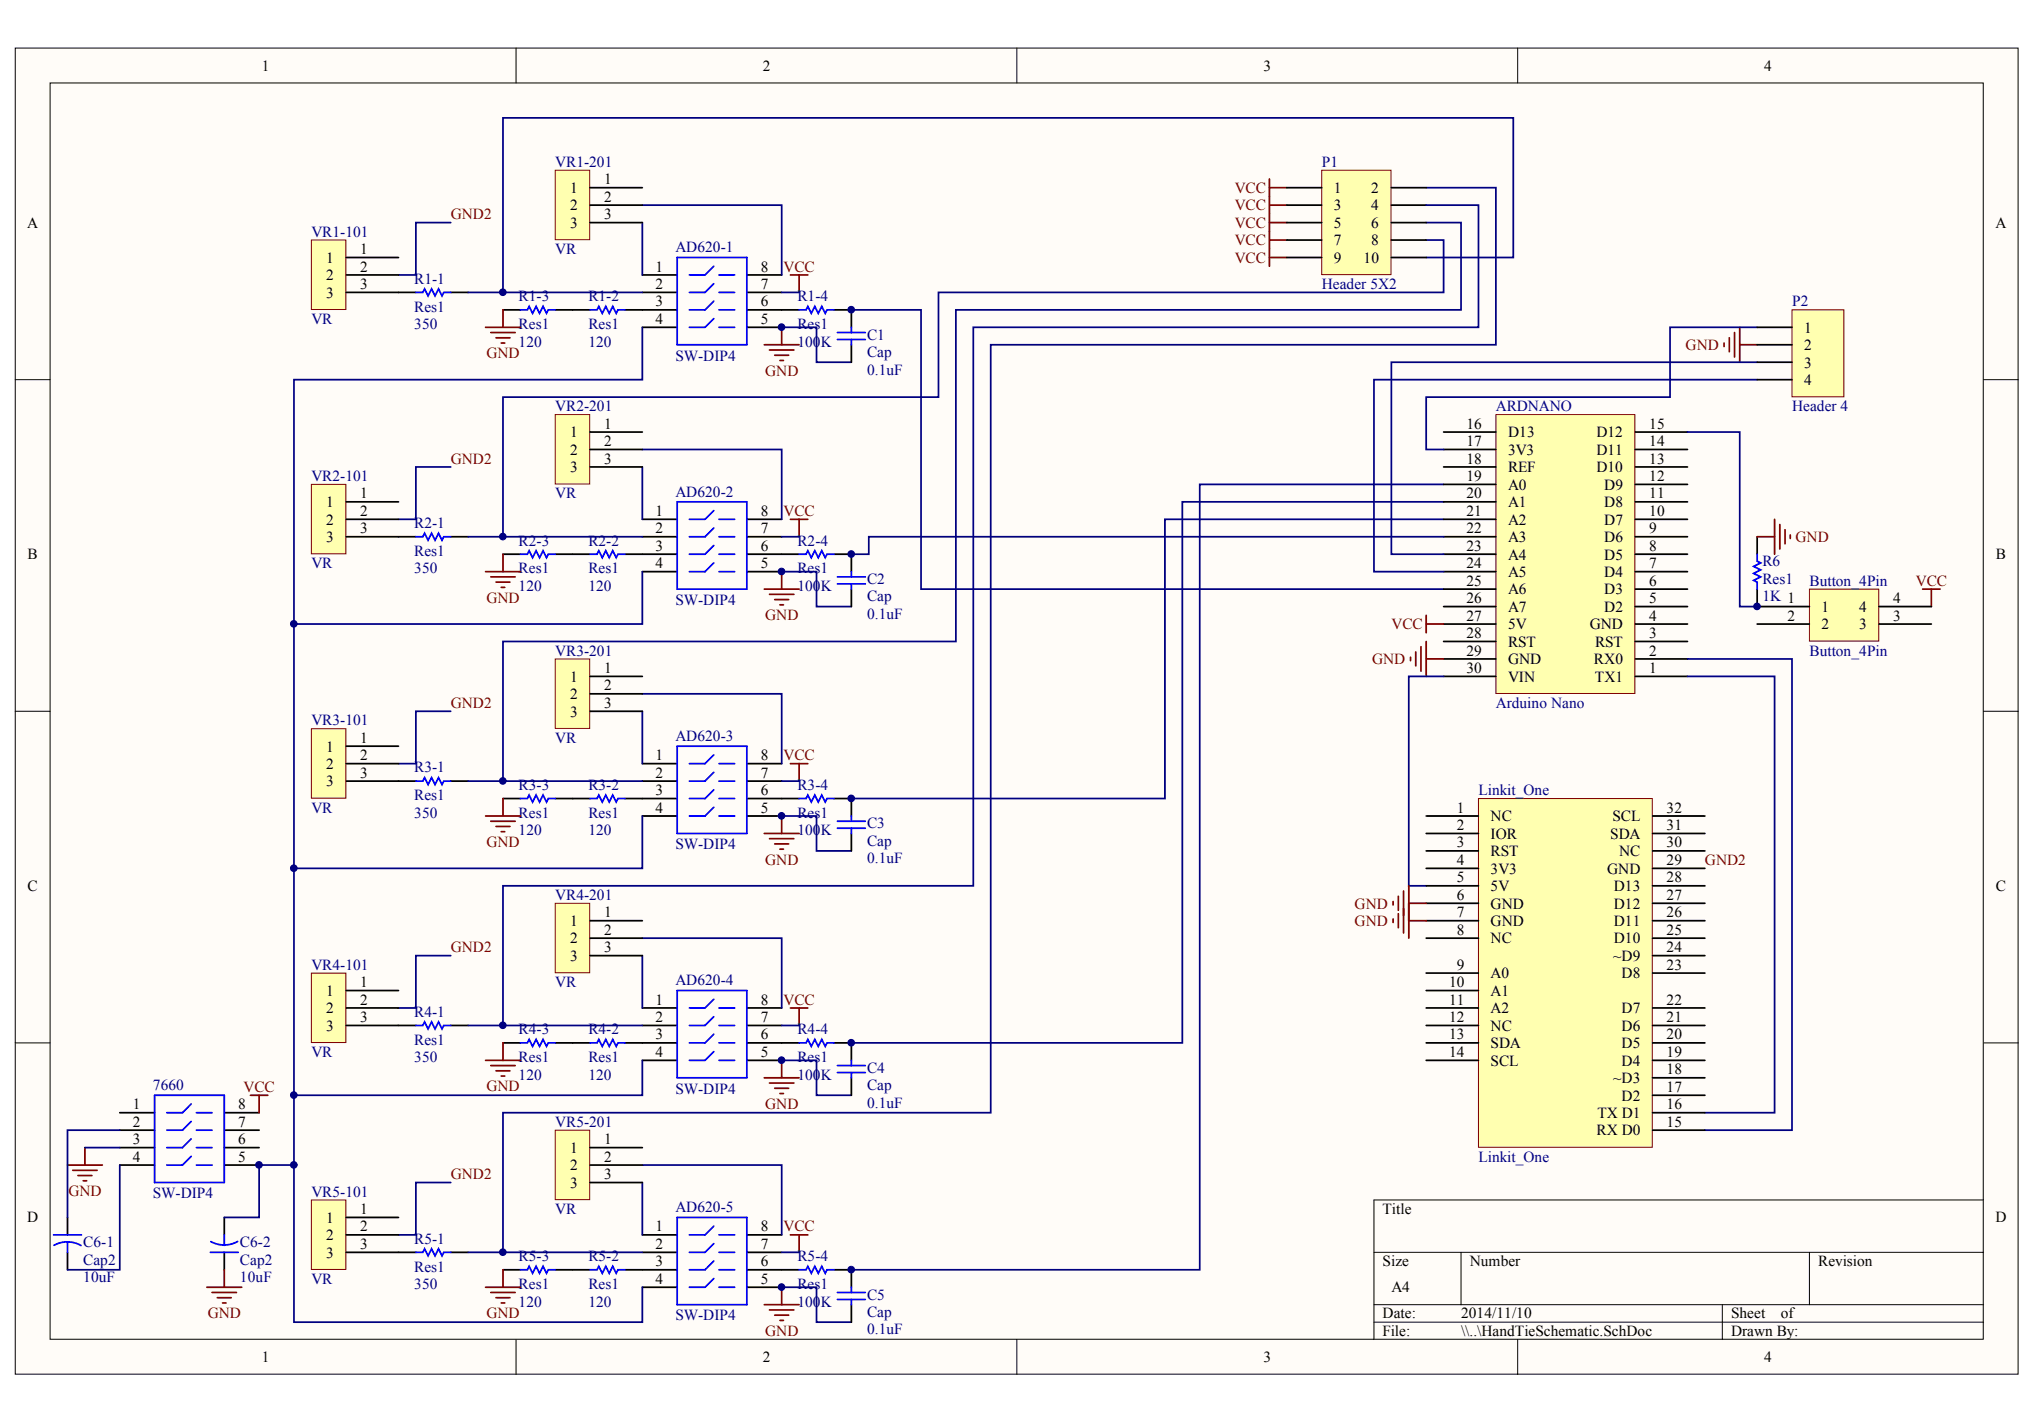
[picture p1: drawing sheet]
<svg xmlns="http://www.w3.org/2000/svg" width="288mm" height="201mm" viewBox="0 0 288 201" stroke-linecap="round" stroke-linejoin="round" font-family="sans-serif">
<defs><g id="words">
<g font-size="2.2">
<text x="37" y="10">1</text>
<text x="107.6" y="10">2</text>
<text x="178.3" y="10">3</text>
<text x="249" y="10">4</text>
<text x="80.4" y="27.2">1</text>
<text x="80.4" y="29.7">2</text>
<text x="85.2" y="26">1</text>
<text x="85.2" y="28.5">2</text>
<text x="188.2" y="27.2">1</text>
<text x="188.2" y="29.7">3</text>
<text x="193.5" y="27.2">2</text>
<text x="193.5" y="29.7">4</text>
<text x="3.8" y="32.1">A</text>
<text x="50.8" y="35.9">1</text>
<text x="80.4" y="32.2">3</text>
<text x="85.2" y="30.9">3</text>
<text x="188.2" y="32.2">5</text>
<text x="188.2" y="34.6">7</text>
<text x="193.5" y="32.2">6</text>
<text x="193.5" y="34.6">8</text>
<text x="281.6" y="32.1">A</text>
<text x="46" y="37.1">1</text>
<text x="46" y="39.5">2</text>
<text x="50.8" y="38.3">2</text>
<text x="50.8" y="40.8">3</text>
<text x="92.5" y="38.3">1</text>
<text x="92.5" y="40.8">2</text>
<text x="107.4" y="40.8">7</text>
<text x="107.4" y="38.3">8</text>
<text x="188.2" y="37.1">9</text>
<text x="192.4" y="37.1">10</text>
<text x="46" y="42">3</text>
<text x="92.5" y="43.2">3</text>
<text x="92.5" y="45.7">4</text>
<text x="107.4" y="45.7">5</text>
<text x="107.4" y="43.2">6</text>
<text x="254.6" y="46.9">1</text>
<text x="254.6" y="49.4">2</text>
<text x="254.6" y="51.9">3</text>
<text x="254.6" y="54.3">4</text>
<text x="80.4" y="61.7">1</text>
<text x="80.4" y="64.2">2</text>
<text x="85.2" y="60.5">1</text>
<text x="85.2" y="62.9">2</text>
<text x="85.2" y="65.4">3</text>
<text x="206.9" y="60.5">16</text>
<text x="206.9" y="62.9">17</text>
<text x="206.9" y="65.4">18</text>
<text x="212.8" y="61.7">D13</text>
<text x="212.8" y="64.2">3V3</text>
<text x="225.3" y="64.2">D11</text>
<text x="225.3" y="61.7">D12</text>
<text x="232.7" y="65.4">13</text>
<text x="232.7" y="62.9">14</text>
<text x="232.7" y="60.5">15</text>
<text x="46" y="71.6">1</text>
<text x="50.8" y="70.3">1</text>
<text x="80.4" y="66.6">3</text>
<text x="206.9" y="67.9">19</text>
<text x="206.9" y="70.3">20</text>
<text x="212.8" y="66.6">REF</text>
<text x="212.8" y="69.1">A0</text>
<text x="212.8" y="71.6">A1</text>
<text x="225.3" y="66.6">D10</text>
<text x="226.4" y="71.6">D8</text>
<text x="226.4" y="69.1">D9</text>
<text x="232.7" y="70.3">11</text>
<text x="232.7" y="67.9">12</text>
<text x="46" y="74">2</text>
<text x="46" y="76.5">3</text>
<text x="50.8" y="72.8">2</text>
<text x="50.8" y="75.3">3</text>
<text x="92.5" y="72.8">1</text>
<text x="92.5" y="75.3">2</text>
<text x="92.5" y="77.7">3</text>
<text x="107.4" y="77.7">6</text>
<text x="107.4" y="75.3">7</text>
<text x="107.4" y="72.8">8</text>
<text x="206.9" y="72.8">21</text>
<text x="206.9" y="75.3">22</text>
<text x="206.9" y="77.7">23</text>
<text x="212.8" y="74">A2</text>
<text x="212.8" y="76.5">A3</text>
<text x="226.4" y="76.5">D6</text>
<text x="226.4" y="74">D7</text>
<text x="232.7" y="77.7">8</text>
<text x="232.7" y="75.3">9</text>
<text x="232.7" y="72.8">10</text>
<text x="3.9" y="78.9">B</text>
<text x="92.5" y="80.2">4</text>
<text x="107.4" y="80.2">5</text>
<text x="206.9" y="80.2">24</text>
<text x="206.9" y="82.6">25</text>
<text x="212.8" y="79">A4</text>
<text x="212.8" y="81.4">A5</text>
<text x="212.8" y="83.9">A6</text>
<text x="226.4" y="83.9">D3</text>
<text x="226.4" y="81.4">D4</text>
<text x="226.4" y="79">D5</text>
<text x="232.7" y="82.6">6</text>
<text x="232.7" y="80.2">7</text>
<text x="281.7" y="78.9">B</text>
<text x="206.9" y="85.1">26</text>
<text x="206.9" y="87.6">27</text>
<text x="212.8" y="86.3">A7</text>
<text x="212.8" y="88.8">5V</text>
<text x="224.3" y="88.8">GND</text>
<text x="226.4" y="86.3">D2</text>
<text x="232.7" y="87.6">4</text>
<text x="232.7" y="85.1">5</text>
<text x="252.3" y="87.6">2</text>
<text x="257" y="86.3">1</text>
<text x="257" y="88.8">2</text>
<text x="262.3" y="88.8">3</text>
<text x="262.3" y="86.3">4</text>
<text x="267.1" y="87.6">3</text>
<text x="267.1" y="85.1">4</text>
<text x="85.2" y="95">1</text>
<text x="206.9" y="90">28</text>
<text x="206.9" y="92.5">29</text>
<text x="206.9" y="95">30</text>
<text x="212.8" y="91.3">RST</text>
<text x="212.8" y="93.7">GND</text>
<text x="224.9" y="93.7">RX0</text>
<text x="225.1" y="91.3">RST</text>
<text x="232.7" y="95">1</text>
<text x="232.7" y="92.5">2</text>
<text x="232.7" y="90">3</text>
<text x="80.4" y="96.2">1</text>
<text x="80.4" y="98.7">2</text>
<text x="80.4" y="101.1">3</text>
<text x="85.2" y="97.4">2</text>
<text x="85.2" y="99.9">3</text>
<text x="212.8" y="96.2">VIN</text>
<text x="225.1" y="96.2">TX1</text>
<text x="46" y="106">1</text>
<text x="50.8" y="104.8">1</text>
<text x="50.8" y="107.3">2</text>
<text x="92.5" y="107.3">1</text>
<text x="107.4" y="107.3">8</text>
<text x="46" y="108.5">2</text>
<text x="46" y="111">3</text>
<text x="50.8" y="109.7">3</text>
<text x="92.5" y="109.7">2</text>
<text x="92.5" y="112.2">3</text>
<text x="107.4" y="112.2">6</text>
<text x="107.4" y="109.7">7</text>
<text x="92.5" y="114.7">4</text>
<text x="107.4" y="114.7">5</text>
<text x="205.6" y="114.7">1</text>
<text x="205.6" y="117.1">2</text>
<text x="205.6" y="119.6">3</text>
<text x="210.3" y="115.9">NC</text>
<text x="210.3" y="118.4">IOR</text>
<text x="227.2" y="118.4">SDA</text>
<text x="227.6" y="115.9">SCL</text>
<text x="235.2" y="119.6">30</text>
<text x="235.2" y="117.1">31</text>
<text x="235.2" y="114.7">32</text>
<text x="3.9" y="125.7">C</text>
<text x="205.6" y="122.1">4</text>
<text x="205.6" y="124.5">5</text>
<text x="210.3" y="120.8">RST</text>
<text x="210.3" y="123.3">3V3</text>
<text x="210.3" y="125.7">5V</text>
<text x="226.8" y="123.3">GND</text>
<text x="227.7" y="125.7">D13</text>
<text x="228.5" y="120.8">NC</text>
<text x="235.2" y="124.5">28</text>
<text x="235.2" y="122.1">29</text>
<text x="281.7" y="125.7">C</text>
<text x="80.4" y="130.7">1</text>
<text x="85.2" y="129.4">1</text>
<text x="85.2" y="131.9">2</text>
<text x="205.6" y="127">6</text>
<text x="205.6" y="129.4">7</text>
<text x="205.6" y="131.9">8</text>
<text x="210.3" y="128.2">GND</text>
<text x="210.3" y="130.7">GND</text>
<text x="227.7" y="130.7">D11</text>
<text x="227.7" y="128.2">D12</text>
<text x="235.2" y="131.9">25</text>
<text x="235.2" y="129.4">26</text>
<text x="235.2" y="127">27</text>
<text x="80.4" y="133.1">2</text>
<text x="80.4" y="135.6">3</text>
<text x="85.2" y="134.4">3</text>
<text x="205.6" y="136.8">9</text>
<text x="210.3" y="133.1">NC</text>
<text x="227.7" y="135.6">~D9</text>
<text x="227.7" y="133.1">D10</text>
<text x="235.2" y="136.8">23</text>
<text x="235.2" y="134.4">24</text>
<text x="46" y="140.5">1</text>
<text x="46" y="143">2</text>
<text x="50.8" y="139.3">1</text>
<text x="50.8" y="141.8">2</text>
<text x="92.5" y="141.8">1</text>
<text x="107.4" y="141.8">8</text>
<text x="204.5" y="139.3">10</text>
<text x="204.5" y="141.8">11</text>
<text x="210.3" y="138.1">A0</text>
<text x="210.3" y="140.5">A1</text>
<text x="210.3" y="143">A2</text>
<text x="228.8" y="143">D7</text>
<text x="228.8" y="138.1">D8</text>
<text x="235.2" y="141.8">22</text>
<text x="46" y="145.5">3</text>
<text x="50.8" y="144.2">3</text>
<text x="92.5" y="144.2">2</text>
<text x="92.5" y="146.7">3</text>
<text x="92.5" y="149.1">4</text>
<text x="107.4" y="149.1">5</text>
<text x="107.4" y="146.7">6</text>
<text x="107.4" y="144.2">7</text>
<text x="204.5" y="144.2">12</text>
<text x="204.5" y="146.7">13</text>
<text x="204.5" y="149.1">14</text>
<text x="210.3" y="145.5">NC</text>
<text x="210.3" y="147.9">SDA</text>
<text x="228.8" y="147.9">D5</text>
<text x="228.8" y="145.5">D6</text>
<text x="235.2" y="149.1">19</text>
<text x="235.2" y="146.7">20</text>
<text x="235.2" y="144.2">21</text>
<text x="210.3" y="150.4">SCL</text>
<text x="227.7" y="152.8">~D3</text>
<text x="228.8" y="155.3">D2</text>
<text x="228.8" y="150.4">D4</text>
<text x="235.2" y="154.1">17</text>
<text x="235.2" y="151.6">18</text>
<text x="18.7" y="156.5">1</text>
<text x="18.7" y="159">2</text>
<text x="18.7" y="161.5">3</text>
<text x="33.6" y="161.5">6</text>
<text x="33.6" y="159">7</text>
<text x="33.6" y="156.5">8</text>
<text x="85.2" y="161.5">1</text>
<text x="225.3" y="160.2">RX D0</text>
<text x="225.4" y="157.8">TX D1</text>
<text x="235.2" y="159">15</text>
<text x="235.2" y="156.5">16</text>
<text x="18.7" y="163.9">4</text>
<text x="33.6" y="163.9">5</text>
<text x="80.4" y="162.7">1</text>
<text x="80.4" y="165.2">2</text>
<text x="80.4" y="167.6">3</text>
<text x="85.2" y="163.9">2</text>
<text x="85.2" y="166.4">3</text>
<text x="3.8" y="172.5">D</text>
<text x="46" y="172.5">1</text>
<text x="50.8" y="171.3">1</text>
<text x="50.8" y="173.8">2</text>
<text x="92.5" y="173.8">1</text>
<text x="107.4" y="173.8">8</text>
<text x="195.1" y="171.3">Title</text>
<text x="281.6" y="172.5">D</text>
<text x="46" y="175">2</text>
<text x="46" y="177.5">3</text>
<text x="50.8" y="176.2">3</text>
<text x="92.5" y="176.2">2</text>
<text x="92.5" y="178.7">3</text>
<text x="107.4" y="178.7">6</text>
<text x="107.4" y="176.2">7</text>
<text x="195.1" y="178.6">Size</text>
<text x="207.4" y="178.6">Number</text>
<text x="256.6" y="178.6">Revision</text>
<text x="92.5" y="181.2">4</text>
<text x="107.4" y="181.2">5</text>
<text x="196.3" y="182.3">A4</text>
<text x="195.1" y="186">Date:</text>
<text x="195.1" y="188.5">File:</text>
<text x="206.2" y="186">2014/11/10</text>
<text x="206.2" y="188.5">\\..\HandTieSchematic.SchDoc</text>
<text x="244.3" y="186">Sheet</text>
<text x="244.3" y="188.5">Drawn By:</text>
<text x="251.3" y="186">of</text>
<text x="37" y="192.2">1</text>
<text x="107.6" y="192.2">2</text>
<text x="178.3" y="192.2">3</text>
<text x="249" y="192.2">4</text>
</g>
<g font-size="2.2" fill="#000080">
<text x="78.4" y="23.5">VR1-201</text>
<text x="186.5" y="23.5">P1</text>
<text x="43.9" y="33.4">VR1-101</text>
<text x="78.4" y="35.9">VR</text>
<text x="95.3" y="35.6">AD620-1</text>
<text x="58.4" y="40">R1-1</text>
<text x="186.5" y="40.8">Header 5X2</text>
<text x="43.9" y="45.7">VR</text>
<text x="58.4" y="46.4">350</text>
<text x="58.4" y="44">Res1</text>
<text x="73.2" y="42.5">R1-3</text>
<text x="73.2" y="46.4">Res1</text>
<text x="83" y="42.5">R1-2</text>
<text x="83" y="46.4">Res1</text>
<text x="112.5" y="42.5">R1-4</text>
<text x="112.5" y="46.4">Res1</text>
<text x="122.3" y="47.9">C1</text>
<text x="252.9" y="43.2">P2</text>
<text x="73.2" y="48.9">120</text>
<text x="83" y="48.9">120</text>
<text x="95.3" y="50.9">SW-DIP4</text>
<text x="112.5" y="48.9">100</text>
<text x="115.8" y="48.9">K</text>
<text x="122.3" y="52.8">0.1uF</text>
<text x="122.3" y="50.4">Cap</text>
<text x="78.4" y="58">VR2-201</text>
<text x="211.1" y="58">ARDNANO</text>
<text x="252.9" y="58">Header 4</text>
<text x="43.9" y="67.9">VR2-101</text>
<text x="78.4" y="70.3">VR</text>
<text x="95.3" y="70.1">AD620-2</text>
<text x="58.4" y="74.5">R2-1</text>
<text x="73.2" y="77">R2-3</text>
<text x="83" y="77">R2-2</text>
<text x="112.5" y="77">R2-4</text>
<text x="43.9" y="80.2">VR</text>
<text x="58.4" y="80.9">350</text>
<text x="58.4" y="78.5">Res1</text>
<text x="73.2" y="83.4">120</text>
<text x="73.2" y="80.9">Res1</text>
<text x="83" y="83.4">120</text>
<text x="83" y="80.9">Res1</text>
<text x="112.5" y="83.4">100</text>
<text x="112.5" y="80.9">Res1</text>
<text x="115.8" y="83.4">K</text>
<text x="122.3" y="82.4">C2</text>
<text x="248.7" y="79.9">R6</text>
<text x="248.7" y="82.4">Res1</text>
<text x="255.3" y="82.6">Button_4Pin</text>
<text x="95.3" y="85.4">SW-DIP4</text>
<text x="122.3" y="87.3">0.1uF</text>
<text x="122.3" y="84.9">Cap</text>
<text x="248.7" y="84.9">1K 1</text>
<text x="78.4" y="92.5">VR3-201</text>
<text x="255.3" y="92.5">Button_4Pin</text>
<text x="211.1" y="99.9">Arduino Nano</text>
<text x="43.9" y="102.4">VR3-101</text>
<text x="78.4" y="104.8">VR</text>
<text x="95.3" y="104.6">AD620-3</text>
<text x="58.4" y="109">R3-1</text>
<text x="58.4" y="112.9">Res1</text>
<text x="73.2" y="111.5">R3-3</text>
<text x="83" y="111.5">R3-2</text>
<text x="112.5" y="111.5">R3-4</text>
<text x="208.6" y="112.2">Linkit_One</text>
<text x="43.9" y="114.7">VR</text>
<text x="58.4" y="115.4">350</text>
<text x="73.2" y="117.9">120</text>
<text x="73.2" y="115.4">Res1</text>
<text x="83" y="117.9">120</text>
<text x="83" y="115.4">Res1</text>
<text x="95.3" y="119.8">SW-DIP4</text>
<text x="112.5" y="117.9">100</text>
<text x="112.5" y="115.4">Res1</text>
<text x="115.8" y="117.9">K</text>
<text x="122.3" y="116.9">C3</text>
<text x="122.3" y="119.3">Cap</text>
<text x="122.3" y="121.8">0.1uF</text>
<text x="78.4" y="127">VR4-201</text>
<text x="43.9" y="136.8">VR4-101</text>
<text x="58.4" y="143.5">R4-1</text>
<text x="78.4" y="139.3">VR</text>
<text x="95.3" y="139">AD620-4</text>
<text x="43.9" y="149.1">VR</text>
<text x="58.4" y="149.9">350</text>
<text x="58.4" y="147.4">Res1</text>
<text x="73.2" y="145.9">R4-3</text>
<text x="73.2" y="149.9">Res1</text>
<text x="83" y="145.9">R4-2</text>
<text x="83" y="149.9">Res1</text>
<text x="112.5" y="145.9">R4-4</text>
<text x="112.5" y="149.9">Res1</text>
<text x="21.6" y="153.8">7660</text>
<text x="73.2" y="152.3">120</text>
<text x="83" y="152.3">120</text>
<text x="95.3" y="154.3">SW-DIP4</text>
<text x="112.5" y="152.3">100</text>
<text x="115.8" y="152.3">K</text>
<text x="122.3" y="151.4">C4</text>
<text x="122.3" y="153.8">Cap</text>
<text x="78.4" y="159">VR5-201</text>
<text x="122.3" y="156.3">0.1uF</text>
<text x="208.6" y="163.9">Linkit_One</text>
<text x="21.6" y="169.1">SW-DIP4</text>
<text x="43.9" y="168.8">VR5-101</text>
<text x="78.4" y="171.3">VR</text>
<text x="95.3" y="171.1">AD620-5</text>
<text x="11.7" y="176">C6-1</text>
<text x="11.7" y="178.5">Cap2</text>
<text x="33.9" y="176">C6-2</text>
<text x="33.9" y="178.5">Cap2</text>
<text x="58.4" y="175.5">R5-1</text>
<text x="58.4" y="179.4">Res1</text>
<text x="73.2" y="178">R5-3</text>
<text x="83" y="178">R5-2</text>
<text x="112.5" y="178">R5-4</text>
<text x="11.7" y="180.9">10uF</text>
<text x="33.9" y="180.9">10uF</text>
<text x="43.9" y="181.2">VR</text>
<text x="58.4" y="181.9">350</text>
<text x="73.2" y="184.4">120</text>
<text x="73.2" y="181.9">Res1</text>
<text x="83" y="184.4">120</text>
<text x="83" y="181.9">Res1</text>
<text x="112.5" y="184.4">100</text>
<text x="112.5" y="181.9">Res1</text>
<text x="115.8" y="184.4">K</text>
<text x="122.3" y="183.4">C5</text>
<text x="122.3" y="185.8">Cap</text>
<text x="95.3" y="186.3">SW-DIP4</text>
<text x="122.3" y="188.3">0.1uF</text>
</g>
<g font-size="2.2" fill="#800000">
<text x="174.2" y="27.2">VCC</text>
<text x="174.2" y="29.7">VCC</text>
<text x="63.6" y="30.9">GND2</text>
<text x="174.2" y="32.2">VCC</text>
<text x="174.2" y="34.6">VCC</text>
<text x="110.6" y="38.3">VCC</text>
<text x="174.2" y="37.1">VCC</text>
<text x="68.6" y="50.6">GND</text>
<text x="108" y="53">GND</text>
<text x="237.9" y="49.4">GND</text>
<text x="63.6" y="65.4">GND2</text>
<text x="110.6" y="72.8">VCC</text>
<text x="253.4" y="76.5">GND</text>
<text x="270.3" y="82.6">VCC</text>
<text x="68.6" y="85.1">GND</text>
<text x="108" y="87.5">GND</text>
<text x="196.4" y="88.8">VCC</text>
<text x="193.6" y="93.7">GND</text>
<text x="63.6" y="99.9">GND2</text>
<text x="110.6" y="107.3">VCC</text>
<text x="68.6" y="119.5">GND</text>
<text x="108" y="122">GND</text>
<text x="240.6" y="122.1">GND2</text>
<text x="191.2" y="128.2">GND</text>
<text x="191.2" y="130.7">GND</text>
<text x="63.6" y="134.4">GND2</text>
<text x="110.6" y="141.8">VCC</text>
<text x="34.4" y="154.1">VCC</text>
<text x="68.6" y="154">GND</text>
<text x="108" y="156.5">GND</text>
<text x="63.6" y="166.4">GND2</text>
<text x="9.6" y="168.8">GND</text>
<text x="110.6" y="173.8">VCC</text>
<text x="29.3" y="186">GND</text>
<text x="68.6" y="186">GND</text>
<text x="108" y="188.5">GND</text>
</g>
</g></defs>
<g fill="#fffcf8" stroke="#000" stroke-width=".14">
<path d="M2.2 6.8h282.6v187.1h-282.6z"/>
<path d="M7.1 11.7h272.8v177.3h-272.8z"/>
</g>
<g fill="none" stroke="#000" stroke-width=".14">
<path d="M72.8 6.8v4.9M143.5 6.8v4.9M214.2 6.8v4.9M2.2 53.6h4.9M279.9 53.6h4.9M2.2 100.4h4.9M279.9 100.4h4.9M2.2 147.2h4.9M279.9 147.2h4.9M193.9 176.7h86M206.2 176.7v7.4M255.3 176.7v7.4"/>
<path d="M279.9 169.3h-86v19.7M72.8 189v5M143.5 189v5M193.9 184.1h86M193.9 186.6h86M214.2 189v5M243 184.1v4.9"/>
</g>
<g fill="none" stroke="#000" stroke-width=".25">
<path d="M90.6 38.8h5M105.4 38.8h4.9M56.2 41.3h2.5M63.6 41.3h2.5M71 43.7h2.4M78.4 43.7h4.9M88.2 43.7h7.4M90.6 41.3h5M90.6 46.2h5M105.4 43.7h7.4M105.4 41.3h4.9M105.4 46.2h4.9"/>
<path d="M117.7 43.7h2.4M56.2 75.7h2.5M63.6 75.7h2.5M71 78.2h2.4M78.4 78.2h4.9M88.2 78.2h7.4M90.6 73.3h5M90.6 75.7h5M105.4 78.2h7.4M105.4 73.3h4.9M105.4 75.7h4.9M117.7 78.2h2.4"/>
<path d="M248 75.7v2.5M90.6 80.7h5M105.4 80.7h4.9M248 83.1v2.5M56.2 110.2h2.5M63.6 110.2h2.5M71 112.7h2.4M78.4 112.7h4.9M88.2 112.7h7.4M90.6 107.8h5M90.6 110.2h5M90.6 115.1h5"/>
<path d="M105.4 112.7h7.4M105.4 107.8h4.9M105.4 110.2h4.9M105.4 115.1h4.9M117.7 112.7h2.4M16.9 157h4.9M16.9 159.5h4.9M31.6 157h5M31.6 159.5h5M56.2 144.7h2.5M63.6 144.7h2.5M71 147.2h2.4"/>
<path d="M78.4 147.2h4.9M88.2 147.2h7.4M90.6 142.2h5M90.6 144.7h5M90.6 149.6h5M105.4 147.2h7.4M105.4 142.2h4.9M105.4 144.7h4.9M105.4 149.6h4.9M117.7 147.2h2.4M9.5 171.8v2.5M9.5 176.7v2.5"/>
<path d="M16.9 161.9h4.9M16.9 164.4h4.9M31.6 161.9h5M31.6 164.4h5M31.6 171.8v2.5M31.6 176.7v2.5M56.2 176.7h2.5M63.6 176.7h2.5M71 179.2h2.4M78.4 179.2h4.9M88.2 179.2h7.4M90.6 174.3h5"/>
<path d="M90.6 176.7h5M105.4 179.2h7.4M105.4 174.3h4.9M105.4 176.7h4.9M117.7 179.2h2.4M90.6 181.6h5M105.4 181.6h4.9"/>
</g>
<g fill="none" stroke="#00f" stroke-width=".25">
<path d="M95.6 36.3h9.8v12.4h-9.8zM100.7 37.6l-1.2 1.2h-2.2M101.5 38.8h2.2M58.7 41.3h1l.2-.5 .5 1 .5-1 .5 1 .5-1 .5 1 .2-.5h1M73.4 43.7h1l.3-.5 .5 1 .4-1 .5 1 .5-1 .5 1 .3-.5h1M83.3 43.7h1l.2-.5 .5 1 .5-1 .5 1 .5-1 .5 1 .2-.5h1M100.7 45l-1.2 1.2h-2.2M100.7 42.5l-1.2 1.2h-2.2M100.7 40l-1.2 1.3h-2.2M101.5 46.2h2.2M101.5 43.7h2.2M101.5 41.3h2.2"/>
<path d="M112.8 43.7h.9l.3-.5 .5 1 .5-1 .5 1 .5-1 .5 1 .2-.5h1M58.7 75.7h1l.2-.5 .5 1 .5-1 .5 1 .5-1 .5 1 .2-.5h1M73.4 78.2h1l.3-.5 .5 1 .4-1 .5 1 .5-1 .5 1 .3-.5h1M83.3 78.2h1l.2-.5 .5 1 .5-1 .5 1 .5-1 .5 1 .2-.5h1M95.6 70.8h9.8v12.3h-9.8zM100.7 79.4l-1.2 1.3h-2.2M100.7 77l-1.2 1.2h-2.2M100.7 74.5l-1.2 1.2h-2.2M100.7 72l-1.2 1.3h-2.2M101.5 78.2h2.2M101.5 75.7h2.2M101.5 73.3h2.2"/>
<path d="M112.8 78.2h.9l.3-.5 .5 1 .5-1 .5 1 .5-1 .5 1 .2-.5h1M248 78.2v1l.4 .2-.9 .5 .9 .5-.9 .5 .9 .5-.9 .5 .5 .2v1M101.5 80.7h2.2M58.7 110.2h1l.2-.5 .5 1 .5-1 .5 1 .5-1 .5 1 .2-.5h1M73.4 112.7h1l.3-.5 .5 1 .4-1 .5 1 .5-1 .5 1 .3-.5h1M83.3 112.7h1l.2-.5 .5 1 .5-1 .5 1 .5-1 .5 1 .2-.5h1M95.6 105.3h9.8v12.3h-9.8zM100.7 113.9l-1.2 1.2h-2.2M100.7 111.5l-1.2 1.2h-2.2M100.7 109l-1.2 1.2h-2.2M100.7 106.5l-1.2 1.3h-2.2M101.5 115.1h2.2"/>
<path d="M101.5 112.7h2.2M101.5 110.2h2.2M101.5 107.8h2.2M112.8 112.7h.9l.3-.5 .5 1 .5-1 .5 1 .5-1 .5 1 .2-.5h1M95.6 139.8h9.8v12.3h-9.8zM21.8 154.6h9.8v12.3h-9.8zM27 158.2l-1.3 1.3h-2.2M27 155.8l-1.3 1.2h-2.2M27.7 159.5h2.2M27.7 157h2.2M58.7 144.7h1l.2-.5 .5 1 .5-1 .5 1 .5-1 .5 1 .2-.5h1M73.4 147.2h1l.3-.5 .5 1 .4-1 .5 1 .5-1 .5 1 .3-.5h1"/>
<path d="M83.3 147.2h1l.2-.5 .5 1 .5-1 .5 1 .5-1 .5 1 .2-.5h1M100.7 148.4l-1.2 1.2h-2.2M100.7 145.9l-1.2 1.3h-2.2M100.7 143.5l-1.2 1.2h-2.2M100.7 141l-1.2 1.2h-2.2M101.5 149.6h2.2M101.5 147.2h2.2M101.5 144.7h2.2M101.5 142.2h2.2M112.8 147.2h.9l.3-.5 .5 1 .5-1 .5 1 .5-1 .5 1 .2-.5h1M7.6 174.3h3.9M9.5 175.2l.8 .1 1.1 .5"/>
<path d="M9.5 175.2l-1.2 .2-.7 .3M9.5 175.2v1.5M27 163.2l-1.3 1.2h-2.2M27 160.7l-1.3 1.2h-2.2M27.7 164.4h2.2M27.7 161.9h2.2M29.7 176.7h3.9M31.6 174.3v1.4M33.5 175.2a3.9 3.9 0 0 1-3.7 0M58.7 176.7h1l.2-.5 .5 1 .5-1 .5 1 .5-1 .5 1 .2-.5h1M73.4 179.2h1l.3-.5 .5 1 .4-1 .5 1 .5-1 .5 1 .3-.5h1M83.3 179.2h1l.2-.5 .5 1 .5-1 .5 1 .5-1 .5 1 .2-.5h1"/>
<path d="M95.6 171.8h9.8v12.3h-9.8zM100.7 178l-1.2 1.2h-2.2M100.7 175.5l-1.2 1.2h-2.2M100.7 173l-1.2 1.3h-2.2M101.5 179.2h2.2M101.5 176.7h2.2M101.5 174.3h2.2M112.8 179.2h.9l.3-.5 .5 1 .5-1 .5 1 .5-1 .5 1 .2-.5h1M100.7 180.4l-1.2 1.2h-2.2M101.5 181.6h2.2"/>
</g>
<g fill="none" stroke="#800000" stroke-width=".25">
<path d="M111.5 38.8h2.5M112.8 38.8v2.5M179.1 25.3v12.3M179.1 26.5h2.5M179.1 28.9h2.5M179.1 31.4h2.5M179.1 33.9h2.5M179.1 36.3h2.5M68.5 46.2h4.9M69.3 46.9h3.4M70 47.7h2M70.7 48.4h.5"/>
<path d="M71 43.7v2.5M107.8 48.7h5M108.6 49.4h3.4M109.3 50.1h2M110.1 50.9h.5M110.3 46.2v2.5M71 78.2v2.5M111.5 73.3h2.5M112.8 73.3v2.4M248 75.7h2.4M250.4 73.3v4.9M251.2 74v3.5"/>
<path d="M251.9 74.8v1.9M252.6 75.5v.5M68.5 80.7h4.9M69.3 81.4h3.4M70 82.1h2M70.7 82.9h.5M107.8 83.1h5M108.6 83.9h3.4M109.3 84.6h2M110.1 85.3h.5M110.3 80.7v2.4M271.3 83.1h2.5"/>
<path d="M272.5 83.1v2.5M68.5 115.1h4.9M69.3 115.9h3.4M70 116.6h2M70.7 117.4h.5M71 112.7v2.4M107.8 117.6h5M108.6 118.3h3.4M109.3 119.1h2M110.1 119.8h.5M110.3 115.1v2.5M111.5 107.8h2.5"/>
<path d="M112.8 107.8v2.4M35.3 154.6h2.5M36.6 154.6v2.4M68.5 149.6h4.9M69.3 150.4h3.4M70 151.1h2M70.7 151.8h.5M71 147.2v2.4M107.8 152.1h5M108.6 152.8h3.4M109.3 153.6h2M110.1 154.3h.5"/>
<path d="M110.3 149.6v2.5M111.5 142.2h2.5M112.8 142.2v2.5M9.5 164.4h4.9M10.3 165.1h3.4M11 165.9h2M11.7 166.6h.5M12 161.9v2.5M31.6 179.2v2.4M71 179.2v2.4M111.5 174.3h2.5M112.8 174.3v2.4"/>
<path d="M29.2 181.6h4.9M29.9 182.4h3.5M30.7 183.1h1.9M31.4 183.9h.5M68.5 181.6h4.9M69.3 182.4h3.4M70 183.1h2M70.7 183.9h.5M107.8 184.1h5M108.6 184.8h3.4M109.3 185.6h2M110.1 186.3h.5"/>
<path d="M110.3 181.6v2.5"/>
</g>
<g fill="none" stroke="#000080" stroke-width=".25">
<path d="M63.6 31.4h-4.9v7.4h-2.5M90.6 28.9h19.7v9.9M90.6 31.4v7.4M201.3 36.3h12.2v-19.7h-142.5v24.7M201.3 33.9h2.4v7.4h-71.3v14.7h-61.4v19.7M201.3 31.4h4.9v12.3h-71.3v46.8h-63.9v19.7M201.3 26.5h9.8v22.2h-71.3v108.3h-68.8v19.7M66.1 41.3h24.5M90.6 46.2v7.4h-49.1v34.5h49.1v-7.4M110.3 46.2h4.9v4.9h4.9M110.3 41.3h2.5M120.1 43.7h9.9v39.4h73.7"/>
<path d="M63.6 65.9h-4.9v7.4h-2.5M66.1 75.7h24.5M90.6 63.4h19.7v9.9M90.6 65.9v7.4M110.3 75.7h2.5M203.7 73.3h-39.3v39.4h-44.3M203.7 70.8h-36.9v76.4h-46.7M203.7 68.4h-34.4v110.8h-49.2M41.5 88.1v34.4h49.1v-7.4M90.6 97.9h19.7v9.9M110.3 80.7h4.9v4.9h4.9M63.6 100.4h-4.9v7.4h-2.5"/>
<path d="M66.1 110.2h24.5M90.6 100.4v7.4M110.3 115.1h4.9v5h4.9M110.3 110.2h2.5M41.5 122.5v32.1h49.1v-5M63.6 134.9h-4.9v7.3h-2.5M90.6 132.4h19.7v9.8M90.6 134.9v7.3M16.9 159.5h-7.4v12.3M41.5 154.6v32h49.1v-5M66.1 144.7h24.5M110.3 149.6h4.9v5h4.9"/>
<path d="M110.3 144.7h2.5M12 161.9h4.9M16.9 164.4v14.8h-7.4M41.5 164.4h-4.9v7.4h-5M63.6 166.9h-4.9v7.4h-2.5M66.1 176.7h24.5M90.6 164.4h19.7v9.9M90.6 166.9v7.4M110.3 176.7h2.5M110.3 181.6h4.9v5h4.9"/>
</g>
<path d="M43.9 33.9h4.9v9.8h-4.9z" fill="#ffffb0" stroke="#800000" stroke-width=".14"/>
<path d="M48.9 36.3h7.3M48.9 38.8h7.3M48.9 41.3h7.3" fill="none" stroke="#000" stroke-width=".25"/>
<path d="M78.4 24h4.8v9.8h-4.8z" fill="#ffffb0" stroke="#800000" stroke-width=".14"/>
<path d="M83.3 26.5h7.3M83.3 28.9h7.3M83.3 31.4h7.3" fill="none" stroke="#000" stroke-width=".25"/>
<path d="M43.9 68.4h4.9v9.8h-4.9z" fill="#ffffb0" stroke="#800000" stroke-width=".14"/>
<path d="M48.9 70.8h7.3M48.9 73.3h7.3M48.9 75.7h7.3" fill="none" stroke="#000" stroke-width=".25"/>
<path d="M78.4 58.5h4.8v9.8h-4.8z" fill="#ffffb0" stroke="#800000" stroke-width=".14"/>
<path d="M83.3 61h7.3M83.3 63.4h7.3M83.3 65.9h7.3" fill="none" stroke="#000" stroke-width=".25"/>
<path d="M43.9 102.8h4.9v9.8h-4.9z" fill="#ffffb0" stroke="#800000" stroke-width=".14"/>
<path d="M48.9 105.3h7.3M48.9 107.8h7.3M48.9 110.2h7.3" fill="none" stroke="#000" stroke-width=".25"/>
<path d="M78.4 93h4.8v9.8h-4.8z" fill="#ffffb0" stroke="#800000" stroke-width=".14"/>
<path d="M83.3 95.4h7.3M83.3 97.9h7.3M83.3 100.4h7.3" fill="none" stroke="#000" stroke-width=".25"/>
<path d="M43.9 137.3h4.9v9.8h-4.9z" fill="#ffffb0" stroke="#800000" stroke-width=".14"/>
<path d="M48.9 139.8h7.3M48.9 142.2h7.3M48.9 144.7h7.3" fill="none" stroke="#000" stroke-width=".25"/>
<path d="M78.4 127.5h4.8v9.8h-4.8z" fill="#ffffb0" stroke="#800000" stroke-width=".14"/>
<path d="M83.3 129.9h7.3M83.3 132.4h7.3M83.3 134.9h7.3" fill="none" stroke="#000" stroke-width=".25"/>
<path d="M43.9 169.3h4.9v9.8h-4.9z" fill="#ffffb0" stroke="#800000" stroke-width=".14"/>
<path d="M48.9 171.8h7.3M48.9 174.3h7.3M48.9 176.7h7.3" fill="none" stroke="#000" stroke-width=".25"/>
<path d="M78.4 159.5h4.8v9.8h-4.8z" fill="#ffffb0" stroke="#800000" stroke-width=".14"/>
<path d="M83.3 161.9h7.3M83.3 164.4h7.3M83.3 166.9h7.3" fill="none" stroke="#000" stroke-width=".25"/>
<path d="M211.1 58.5h19.6v39.4h-19.6z" fill="#ffffb0" stroke="#800000" stroke-width=".14"/>
<g fill="none" stroke="#000" stroke-width=".25">
<path d="M120.1 43.7v2.5M120.1 48.7v2.4M120.1 78.2v2.5M203.7 78.2h7.4M203.7 75.7h7.4M203.7 73.3h7.4M203.7 70.8h7.4M203.7 68.4h7.4M203.7 65.9h7.4M203.7 63.4h7.4M203.7 61h7.4M230.7 78.2h7.4"/>
<path d="M230.7 75.7h7.4M230.7 73.3h7.4M230.7 70.8h7.4M230.7 68.4h7.4M230.7 65.9h7.4M230.7 63.4h7.4M230.7 61h7.4M120.1 83.1v2.5M203.7 95.4h7.4M203.7 93h7.4M203.7 90.5h7.4M203.7 88.1h7.4"/>
<path d="M203.7 85.6h7.4M203.7 83.1h7.4M203.7 80.7h7.4M230.7 95.4h7.4M230.7 93h7.4M230.7 90.5h7.4M230.7 88.1h7.4M230.7 85.6h7.4M230.7 83.1h7.4M230.7 80.7h7.4M120.1 112.7v2.4M120.1 117.6v2.5"/>
<path d="M120.1 147.2v2.4M120.1 152.1v2.5M120.1 179.2v2.4M120.1 184.1v2.5"/>
</g>
<path d="M199 92.7v.5M199.8 92v2M200.5 91.3v3.4M201.3 86.8v2.5M201.3 90.5v4.9M201.3 88.1h2.4M201.3 93h2.4" fill="none" stroke="#800000" stroke-width=".25"/>
<path d="M203.7 95.4h-4.9v29.6h2.5M238.1 95.4h12.3v61.6h-9.8M238.1 93h14.8v66.5h-12.3" fill="none" stroke="#000080" stroke-width=".25"/>
<g fill="none" stroke="#00f" stroke-width=".25">
<path d="M118.2 47.9h3.9M118.2 46.9h3.9M120.1 46.2v.7M120.1 47.9v.8M118.2 82.4h3.9M118.2 81.4h3.9M120.1 80.7v.7M120.1 82.4v.7M118.2 116.9h3.9M118.2 115.9h3.9M120.1 115.1v.8M120.1 116.9v.7"/>
<path d="M118.2 151.4h3.9M118.2 150.4h3.9M120.1 149.6v.8M120.1 151.4v.7M118.2 183.4h3.9M118.2 182.4h3.9M120.1 181.6v.8M120.1 183.4v.7"/>
</g>
<path d="M208.6 112.7h24.6v49.2h-24.6z" fill="#ffffb0" stroke="#800000" stroke-width=".14"/>
<g fill="none" stroke="#000" stroke-width=".25">
<path d="M201.3 115.1h7.3M201.3 117.6h7.3M233.2 115.1h7.4M233.2 117.6h7.4M201.3 120.1h7.3M201.3 122.5h7.3M201.3 125h7.3M201.3 127.5h7.3M201.3 129.9h7.3M201.3 132.4h7.3M201.3 137.3h7.3M201.3 139.8h7.3"/>
<path d="M233.2 120.1h7.4M233.2 122.5h7.4M233.2 125h7.4M233.2 127.5h7.4M233.2 129.9h7.4M233.2 132.4h7.4M233.2 137.3h7.4M233.2 134.9h7.4M201.3 142.2h7.3M201.3 144.7h7.3M201.3 147.2h7.3M201.3 149.6h7.3"/>
<path d="M233.2 142.2h7.4M233.2 144.7h7.4M233.2 147.2h7.4M233.2 149.6h7.4M233.2 159.5h7.4M233.2 157h7.4M233.2 154.6h7.4M233.2 152.1h7.4"/>
</g>
<path d="M196.6 127.2v.5M197.3 126.5v1.9M198.1 125.7v3.5M198.8 125v4.9M198.8 127.5h2.5" fill="none" stroke="#800000" stroke-width=".25"/>
<path d="M255.3 83.1h9.8v7.4h-9.8z" fill="#ffffb0" stroke="#800000" stroke-width=".14"/>
<path d="M248 85.6h7.3M248 88.1h7.3M265.2 85.6h7.3M265.2 88.1h7.3" fill="none" stroke="#000" stroke-width=".25"/>
<path d="M243.3 48.4v.5M244 47.7v1.9M244.8 46.9v3.5M245.5 46.2v4.9M245.5 48.7h2.5M196.6 129.7v.5M197.3 128.9v2M198.1 128.2v3.4M198.8 127.5v4.9M198.8 129.9h2.5" fill="none" stroke="#800000" stroke-width=".25"/>
<path d="M186.5 24h9.8v14.8h-9.8z" fill="#ffffb0" stroke="#800000" stroke-width=".14"/>
<path d="M181.6 26.5h4.9M181.6 28.9h4.9M181.6 31.4h4.9M181.6 33.9h4.9M181.6 36.3h4.9M196.3 26.5h5M196.3 28.9h5M196.3 31.4h5M196.3 33.9h5M196.3 36.3h5" fill="none" stroke="#000" stroke-width=".25"/>
<path d="M201.3 28.9h7.3v17.3h-71.3v78.8h-66.3v19.7M248 53.6h-54.1v27.1h9.8M248 51.1h-51.7v27.1h7.4M248 46.2h-12.3v9.8h-34.4v7.4h2.4M203.7 75.7h-81.1v2.5h-2.5M238.1 61h7.4v24.6h2.5" fill="none" stroke="#000080" stroke-width=".25"/>
<path d="M252.9 43.7h7.3v12.3h-7.3z" fill="#ffffb0" stroke="#800000" stroke-width=".14"/>
<path d="M248 46.2h4.9M248 48.7h4.9M248 51.1h4.9M248 53.6h4.9" fill="none" stroke="#000" stroke-width=".25"/>
<g fill="#000080" stroke="#000080" stroke-width=".14">
<circle cx="36.5" cy="164.4" r=".47"/>
<circle cx="41.5" cy="164.4" r=".47"/>
<circle cx="41.5" cy="154.5" r=".47"/>
<circle cx="41.5" cy="122.5" r=".47"/>
<circle cx="41.5" cy="88" r=".47"/>
<circle cx="71" cy="176.7" r=".47"/>
<circle cx="71" cy="144.7" r=".47"/>
<circle cx="71" cy="110.2" r=".47"/>
<circle cx="71" cy="75.7" r=".47"/>
<circle cx="71" cy="41.2" r=".47"/>
<circle cx="110.3" cy="181.6" r=".47"/>
<circle cx="110.3" cy="149.6" r=".47"/>
<circle cx="110.3" cy="115.1" r=".47"/>
<circle cx="110.3" cy="80.6" r=".47"/>
<circle cx="110.3" cy="46.2" r=".47"/>
<circle cx="120.1" cy="179.2" r=".47"/>
<circle cx="120.1" cy="147.1" r=".47"/>
<circle cx="120.1" cy="112.7" r=".47"/>
<circle cx="120.1" cy="78.2" r=".47"/>
<circle cx="120.1" cy="43.7" r=".47"/>
<circle cx="247.9" cy="85.6" r=".47"/>
</g>
<use href="#words"/>
</svg>
